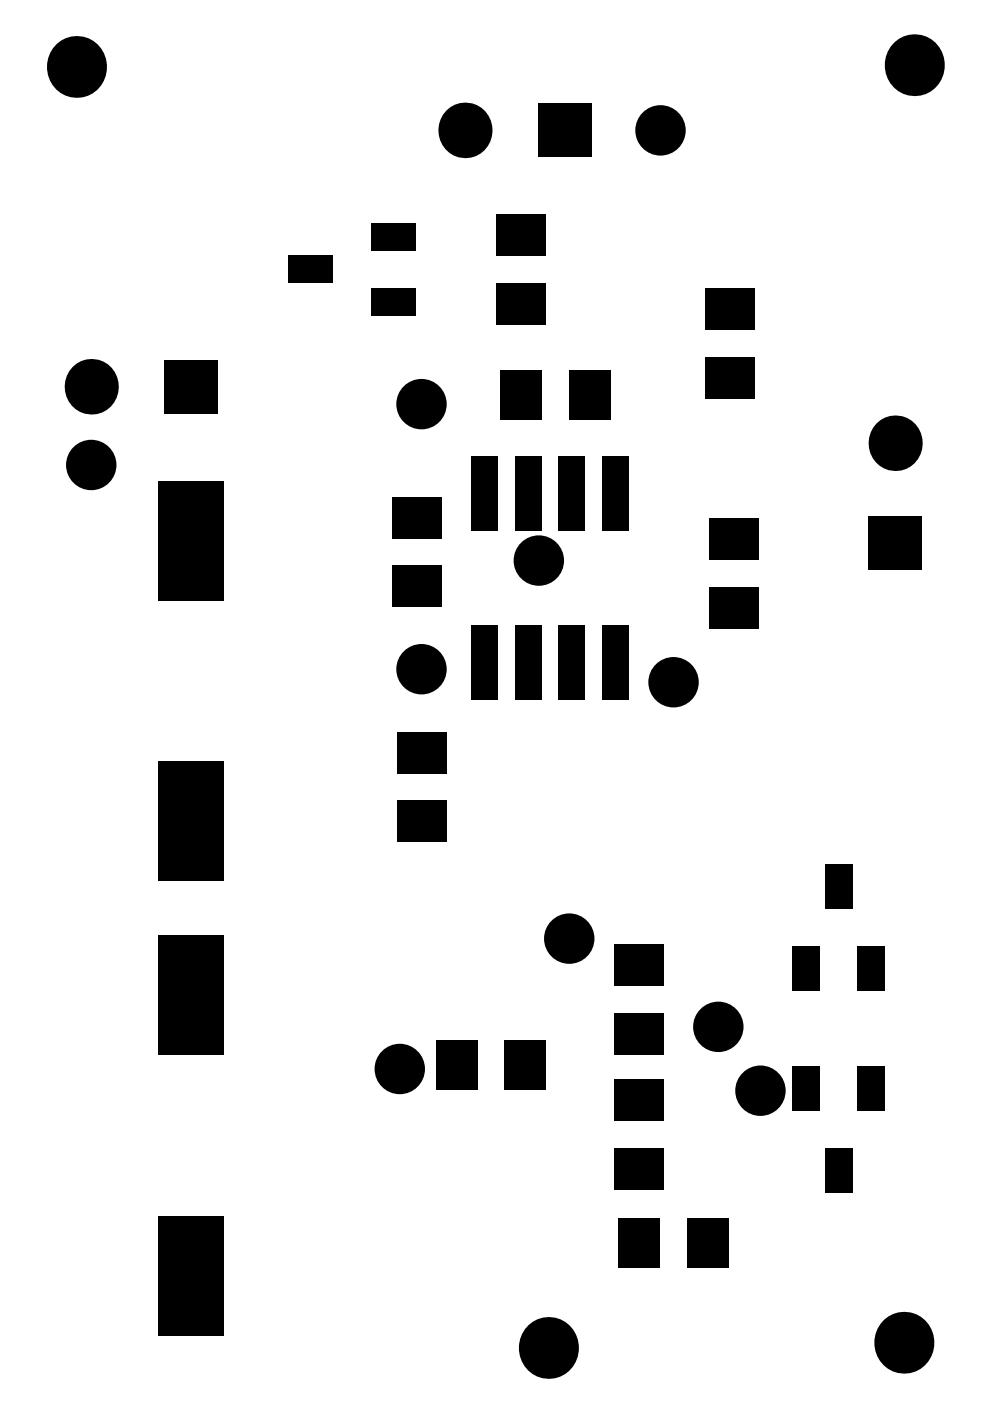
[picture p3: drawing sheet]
<svg xmlns="http://www.w3.org/2000/svg" width="97mm" height="136mm" viewBox="0 0 97 136" stroke-linecap="round" stroke-linejoin="round" font-family="sans-serif">
<g fill="#000">
<circle cx="7.4" cy="6.5" r="2.93"/>
<circle cx="45.1" cy="12.6" r="2.63"/>
<circle cx="64" cy="12.6" r="2.44"/>
<circle cx="88.6" cy="6.3" r="2.93"/>
<circle cx="8.8" cy="37.5" r="2.63"/>
<circle cx="40.9" cy="39.2" r="2.44"/>
<circle cx="8.8" cy="45.1" r="2.44"/>
<circle cx="52.2" cy="54.3" r="2.44"/>
<circle cx="86.8" cy="43" r="2.63"/>
<circle cx="40.9" cy="64.9" r="2.44"/>
<circle cx="65.3" cy="66.1" r="2.44"/>
<circle cx="55.2" cy="91" r="2.44"/>
<circle cx="69.6" cy="99.5" r="2.44"/>
<circle cx="38.7" cy="103.6" r="2.44"/>
<circle cx="73.7" cy="105.7" r="2.44"/>
<circle cx="53.1" cy="130.7" r="2.93"/>
<circle cx="87.6" cy="130.2" r="2.93"/>
</g>
<g fill="#000">
<path d="M52.2 10.1h5.1v5.1h-5.1z" fill-rule="evenodd"/>
<path d="M28 24.8h4.3v2.7h-4.3z" fill-rule="evenodd"/>
<path d="M35.9 27.9h4.4v2.7h-4.4z" fill-rule="evenodd"/>
<path d="M35.9 21.6h4.4v2.7h-4.4z" fill-rule="evenodd"/>
<path d="M48.1 27.4h4.8v4h-4.8z" fill-rule="evenodd"/>
<path d="M48.1 20.8h4.8v4h-4.8z" fill-rule="evenodd"/>
<path d="M48.5 35.9h4v4.8h-4z" fill-rule="evenodd"/>
<path d="M55.2 35.9h4v4.8h-4z" fill-rule="evenodd"/>
<path d="M68.3 34.6h4.9v4h-4.9z" fill-rule="evenodd"/>
<path d="M68.3 28h4.9v4h-4.9z" fill-rule="evenodd"/>
<path d="M16 34.9h5.1v5.2h-5.1z" fill-rule="evenodd"/>
<path d="M15.4 46.6h6.3v11.6h-6.3z" fill-rule="evenodd"/>
<path d="M38 54.8h4.8v4h-4.8z" fill-rule="evenodd"/>
<path d="M38 48.2h4.8v4h-4.8z" fill-rule="evenodd"/>
<path d="M45.7 44.2h2.6v7.3h-2.6z" fill-rule="evenodd"/>
<path d="M49.9 44.2h2.6v7.3h-2.6z" fill-rule="evenodd"/>
<path d="M54.2 44.2h2.5v7.3h-2.5z" fill-rule="evenodd"/>
<path d="M58.4 44.2h2.5v7.3h-2.5z" fill-rule="evenodd"/>
<path d="M68.8 56.9h4.8v4h-4.8z" fill-rule="evenodd"/>
<path d="M68.8 50.3h4.8v4h-4.8z" fill-rule="evenodd"/>
<path d="M84.2 50.1h5.1v5.1h-5.1z" fill-rule="evenodd"/>
<path d="M15.4 73.8h6.3v11.6h-6.3z" fill-rule="evenodd"/>
<path d="M38.4 71h4.9v4h-4.9z" fill-rule="evenodd"/>
<path d="M45.7 60.6h2.6v7.2h-2.6z" fill-rule="evenodd"/>
<path d="M49.9 60.6h2.6v7.2h-2.6z" fill-rule="evenodd"/>
<path d="M54.2 60.6h2.5v7.2h-2.5z" fill-rule="evenodd"/>
<path d="M58.4 60.6h2.5v7.2h-2.5z" fill-rule="evenodd"/>
<path d="M15.4 90.7h6.3v11.6h-6.3z" fill-rule="evenodd"/>
<path d="M38.4 77.6h4.9v4h-4.9z" fill-rule="evenodd"/>
<path d="M59.5 91.6h4.8v4h-4.8z" fill-rule="evenodd"/>
<path d="M59.5 98.2h4.8v4h-4.8z" fill-rule="evenodd"/>
<path d="M76.8 91.7h2.7v4.4h-2.7z" fill-rule="evenodd"/>
<path d="M80 83.8h2.6v4.3h-2.6z" fill-rule="evenodd"/>
<path d="M83.1 91.7h2.7v4.4h-2.7z" fill-rule="evenodd"/>
<path d="M15.4 117.9h6.3v11.6h-6.3z" fill-rule="evenodd"/>
<path d="M42.3 100.8h4v4.8h-4z" fill-rule="evenodd"/>
<path d="M48.9 100.8h4v4.8h-4z" fill-rule="evenodd"/>
<path d="M59.5 111.3h4.8v4h-4.8z" fill-rule="evenodd"/>
<path d="M59.5 104.7h4.8v4h-4.8z" fill-rule="evenodd"/>
<path d="M76.8 103.4h2.7v4.3h-2.7z" fill-rule="evenodd"/>
<path d="M80 111.3h2.6v4.4h-2.6z" fill-rule="evenodd"/>
<path d="M83.1 103.4h2.7v4.3h-2.7z" fill-rule="evenodd"/>
<path d="M60 118.1h4v4.8h-4z" fill-rule="evenodd"/>
<path d="M66.6 118.1h4v4.8h-4z" fill-rule="evenodd"/>
</g>
</svg>
